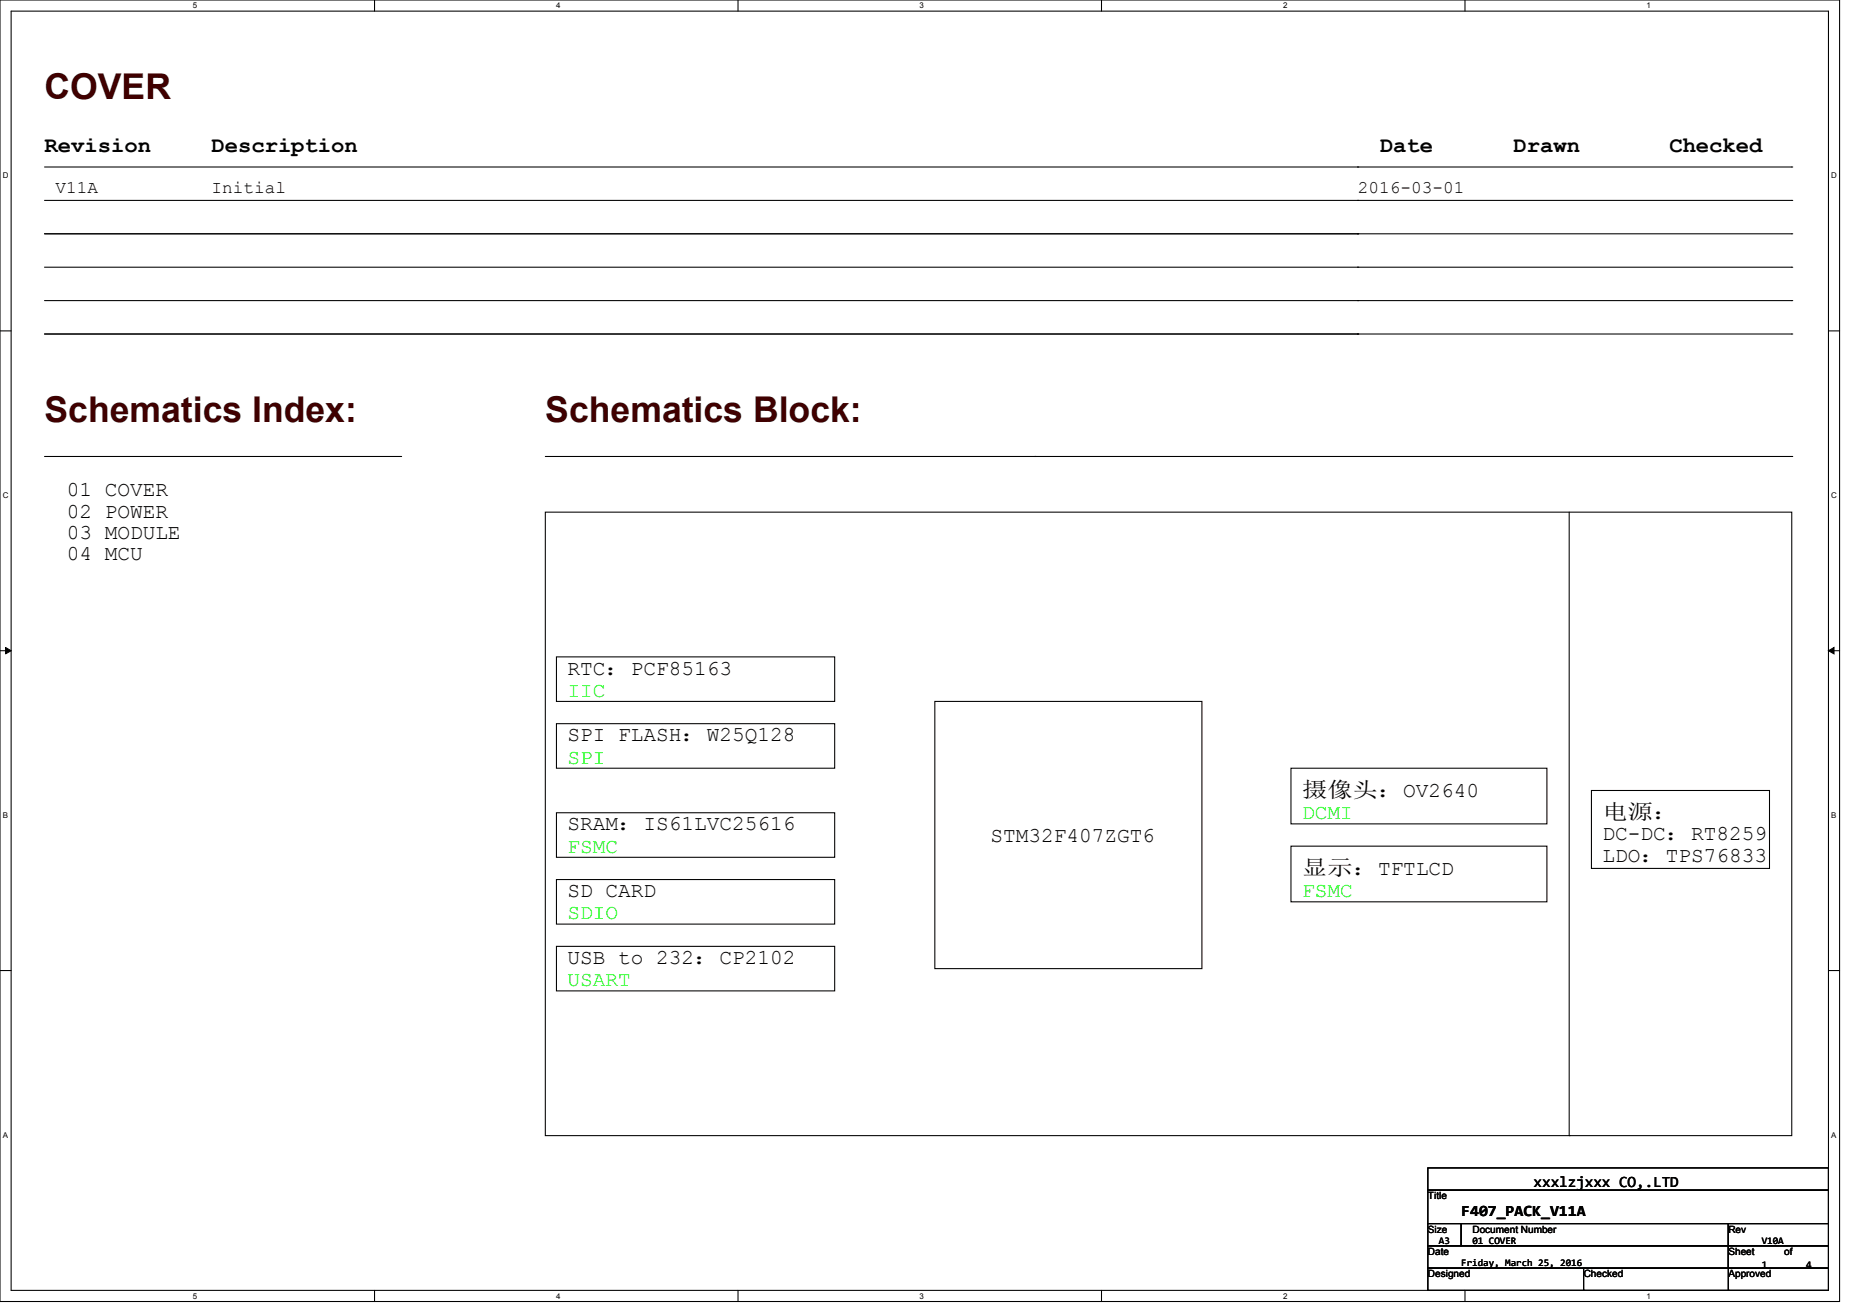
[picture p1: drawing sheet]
<svg xmlns="http://www.w3.org/2000/svg" width="297mm" height="210mm" viewBox="0 0 297 210" stroke-linecap="round" stroke-linejoin="round" font-family="sans-serif">
<defs><g id="words">
<g font-size="5.7" fill="#400000">
<text x="7.1" y="15.8">COVER</text>
<text x="7.1" y="67.4">Schematics Index:</text>
<text x="87.1" y="67.4">Schematics Block:</text>
</g>
<g font-size="3.5">
<text x="7.1" y="24.3">Revision</text>
<text x="33.8" y="24.3">Description</text>
<text x="220.5" y="24.3">Date</text>
<text x="241.8" y="24.3">Drawn</text>
<text x="266.7" y="24.3">Checked</text>
</g>
<g font-size="3.4">
<text x="10.7" y="79.3">01 COVER</text>
<text x="10.7" y="82.6">02 POWER</text>
<text x="10.7" y="86">03 MODULE</text>
<text x="10.7" y="89.4">04 MCU</text>
<text x="90.7" y="107.7">RTC：PCF85163</text>
<text x="90.7" y="118.4">SPI FLASH：W25Q128</text>
<text x="208" y="127.3">摄像头：OV2640</text>
<text x="256" y="130.8">电源：</text>
<text x="90.7" y="132.6">SRAM：IS61LVC25616</text>
<text x="158.2" y="134.4">STM32F407ZGT6</text>
<text x="256" y="134.2">DC-DC：RT8259</text>
<text x="256" y="137.6">LDO：TPS76833</text>
<text x="90.7" y="143.3">SD CARD</text>
<text x="208" y="139.7">显示：TFTLCD</text>
<text x="90.7" y="153.9">USB to 232：CP2102</text>
</g>
<g font-size="3.4" fill="#0f0">
<text x="90.7" y="111.3">IIC</text>
<text x="90.7" y="121.9">SPI</text>
<text x="208" y="130.8">DCMI</text>
<text x="90.7" y="136.2">FSMC</text>
<text x="208" y="143.3">FSMC</text>
<text x="90.7" y="146.8">SDIO</text>
<text x="90.7" y="157.5">USART</text>
</g>
<g font-size="2.8">
<text x="8.9" y="30.8">V11A</text>
<text x="33.8" y="30.8">Initial</text>
<text x="216.9" y="30.8">2016-03-01</text>
</g>
<g font-size="2.5">
<text x="245" y="189.5">xxxlzjxxx CO,.LTD</text>
<text x="233.5" y="194.1">F407_PACK_V11A</text>
</g>
<g font-size="1.6">
<text x="228.1" y="191.5">Title</text>
<text x="228.1" y="196.8">Size</text>
<text x="235.2" y="196.8">Document Number</text>
<text x="276.1" y="196.8">Rev</text>
<text x="228.1" y="200.4">Date</text>
<text x="228.1" y="204">Designed</text>
<text x="229.9" y="198.6">A3</text>
<text x="233.5" y="202.2">Friday, March 25, 2016</text>
<text x="235.2" y="198.6">01 COVER</text>
<text x="253" y="204">Checked</text>
<text x="276.1" y="200.4">Sheet</text>
<text x="276.1" y="204">Approved</text>
<text x="281.5" y="198.6">V10A</text>
<text x="281.5" y="202.6">1</text>
<text x="285" y="200.4">of</text>
<text x="288.6" y="202.6">4</text>
</g>
<g font-size="1.3">
<text x="30.8" y="1.3">5</text>
<text x="88.9" y="1.3">4</text>
<text x="146.9" y="1.3">3</text>
<text x="205" y="1.3">2</text>
<text x="263.1" y="1.3">1</text>
<text x=".4" y="28.5">D</text>
<text x="292.5" y="28.5">D</text>
<text x=".4" y="79.5">C</text>
<text x="292.5" y="79.5">C</text>
<text x=".4" y="130.6">B</text>
<text x="292.5" y="130.6">B</text>
<text x=".4" y="181.7">A</text>
<text x="292.5" y="181.7">A</text>
<text x="30.8" y="207.4">5</text>
<text x="88.9" y="207.4">4</text>
<text x="146.9" y="207.4">3</text>
<text x="205" y="207.4">2</text>
<text x="263.1" y="207.4">1</text>
</g>
</g></defs>
<path d="M0 0h293.9v207.8h-293.9zM1.8 1.8h290.3v204.3h-290.3z" fill="none" stroke="#000" stroke-width=".17"/>
<g fill="#fff">
<path d="M30.8 .2h.7v1.4h-.7z"/>
<path d="M30.8 206.2h.7v1.5h-.7z"/>
</g>
<path d="M59.8 0v1.8M59.8 206.1v1.7" fill="none" stroke="#000" stroke-width=".17"/>
<g fill="#fff">
<path d="M88.9 .2h.7v1.4h-.7z"/>
<path d="M88.9 206.2h.7v1.5h-.7z"/>
</g>
<path d="M117.9 0v1.8M117.9 206.1v1.7" fill="none" stroke="#000" stroke-width=".17"/>
<g fill="#fff">
<path d="M146.9 .2h.7v1.4h-.7z"/>
<path d="M146.9 206.2h.7v1.5h-.7z"/>
</g>
<path d="M176 0v1.8M176 206.1v1.7" fill="none" stroke="#000" stroke-width=".17"/>
<g fill="#fff">
<path d="M205 .2h.7v1.4h-.7z"/>
<path d="M205 206.2h.7v1.5h-.7z"/>
</g>
<path d="M234.1 0v1.8M234.1 206.1v1.7" fill="none" stroke="#000" stroke-width=".17"/>
<g fill="#fff">
<path d="M263.1 .2h.7v1.4h-.7z"/>
<path d="M263.1 206.2h.7v1.5h-.7z"/>
<path d="M.4 27.3h1v1.4h-1z"/>
<path d="M292.6 27.3h.9v1.4h-.9z"/>
<path d="M.4 78.4h1v1.4h-1z"/>
<path d="M292.6 78.4h.9v1.4h-.9z"/>
</g>
<path d="M0 52.8h1.8M292.1 52.8h1.8" fill="none" stroke="#000" stroke-width=".17"/>
<g fill="#fff">
<path d="M.4 129.4h.9v1.5h-.9z"/>
<path d="M292.6 129.4h.8v1.5h-.8z"/>
</g>
<path d="M0 103.9h1.8M292.1 103.9h1.8" fill="none" stroke="#000" stroke-width=".17"/>
<path d="M.9 103.4l.9 .5-.9 .5zM292.1 103.9l.9-.5v1z" fill="#000" stroke="#000" stroke-width=".16"/>
<g fill="#fff">
<path d="M.4 180.5h.9v1.4h-.9z"/>
<path d="M292.6 180.5h.8v1.4h-.8z"/>
</g>
<g fill="none" stroke="#000" stroke-width=".17">
<path d="M7.1 37.3h279.2M7.1 26.7h279.2M7.1 32h279.2M216.9 37.3h.1M216.9 26.7h.1M216.9 32h.1M286.3 37.3h.1M286.3 26.7h.1M286.3 32h.1M7.1 53.3h279.2M7.1 42.7h279.2M7.1 48h279.2"/>
<path d="M216.9 53.3h.1M216.9 42.7h.1M216.9 48h.1M286.3 42.7h.1M286.3 48h.1M286.3 53.3h.1M7.1 72.9h56.9M64 72.9h.1M87.1 72.9h199.2M165.4 72.9h.1M286.3 72.9h.1M87.1 81.8h199.2v99.6h-199.2z"/>
<path d="M250.7 81.8v99.6M88.9 104.9h44.4v7.1h-44.4zM88.9 115.6h44.4v7.1h-44.4zM149.4 112h42.6v42.7h-42.6zM88.9 129.8h44.4v7.1h-44.4zM206.2 135.1h40.9v8.9h-40.9zM206.2 122.7h40.9v8.9h-40.9zM254.3 126.2h28.4v12.5h-28.4zM0 155h1.8M88.9 140.5h44.4v7.1h-44.4zM88.9 151.1h44.4v7.1h-44.4zM292.1 155h1.8"/>
<path d="M228.1 186.5h64v3.6h-64zM228.1 190.1h64v5.3h-64zM228.1 195.4h5.3v3.6h-5.3zM228.1 199h48v3.5h-48zM233.4 195.4h42.7v3.6h-42.7zM250.7 181.4h.1M276.1 195.4h16v3.6h-16zM276.1 199h16v3.5h-16zM228.1 202.5h64v3.6h-64zM253 206.1h.1M253 202.5v3.6M276.1 206.1h.1"/>
<path d="M276.1 202.5v3.6"/>
</g>
<use href="#words"/>
</svg>
